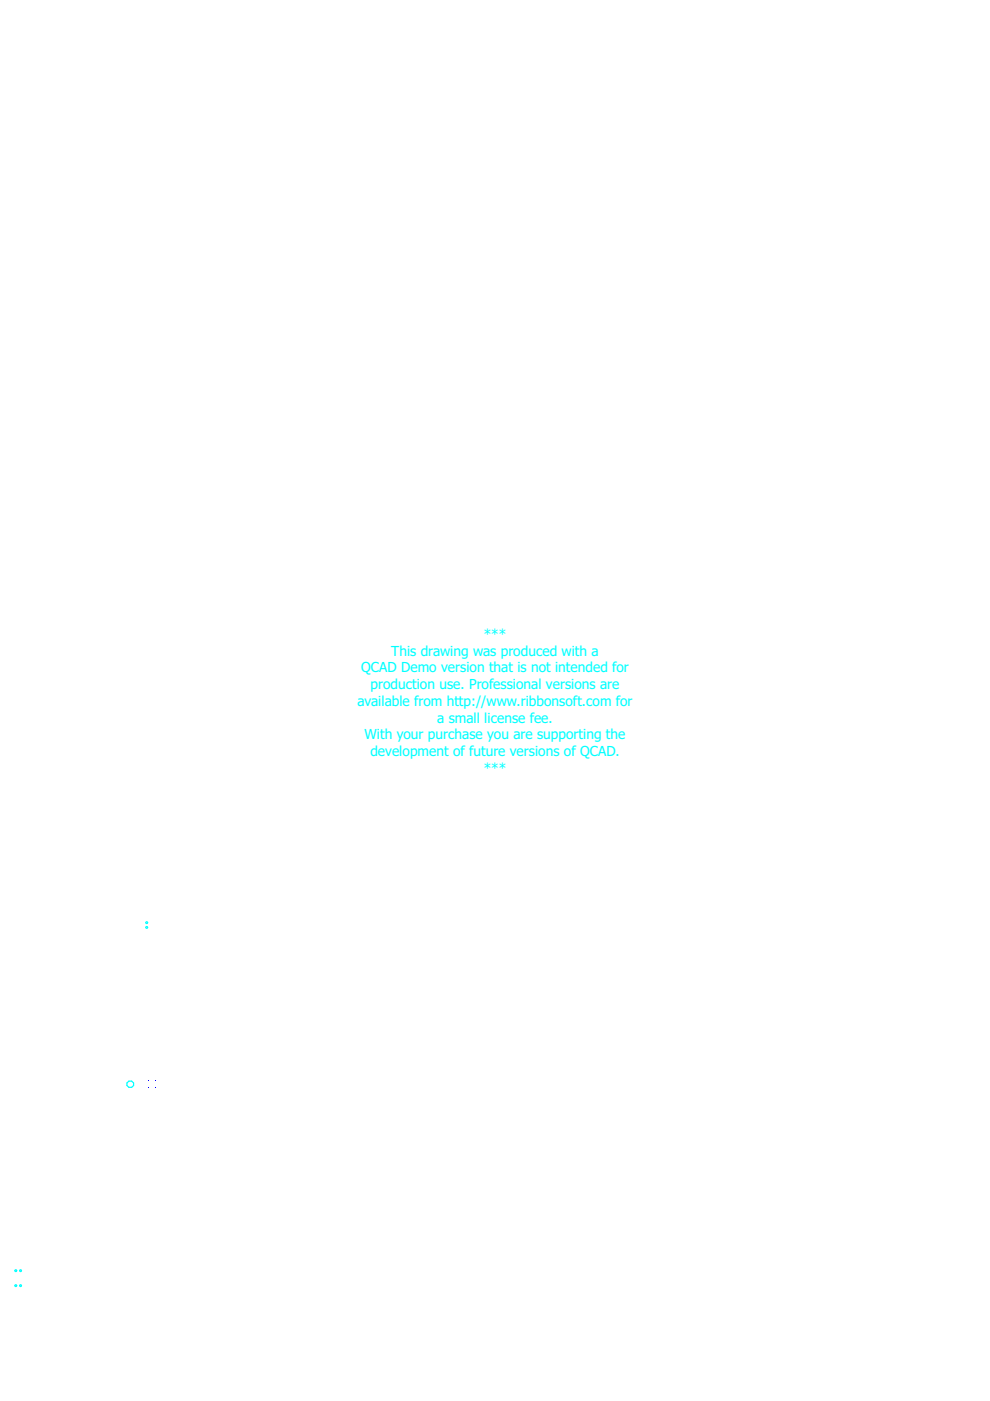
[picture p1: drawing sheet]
<svg xmlns="http://www.w3.org/2000/svg" width="210mm" height="297mm" viewBox="0 0 210 297" stroke-linecap="round" stroke-linejoin="round" font-family="sans-serif">
<defs><g id="words">
<g font-size="3.5" fill="#0ff">
<text x="102.6" y="135.4">***</text>
<text x="76.5" y="142.5">QCAD Demo version that is not intended for</text>
<text x="83" y="139">This drawing was produced with a</text>
<text x="75.8" y="149.7">available from http://www.ribbonsoft.com for</text>
<text x="78.6" y="146.1">production use. Professional versions are</text>
<text x="92.7" y="153.2">a small license fee.</text>
<text x="77.3" y="156.8">With your purchase you are supporting the</text>
<text x="78.5" y="160.3">development of future versions of QCAD.</text>
<text x="102.6" y="163.9">***</text>
</g>
</g></defs>
<g fill="none" stroke="#0ff" stroke-width=".25">
<circle cx="31.1" cy="196.6" r=".19"/>
<circle cx="31.1" cy="195.6" r=".19"/>
<circle cx="27.6" cy="229.9" r=".73"/>
<circle cx="3.3" cy="269.4" r=".19"/>
<circle cx="3.3" cy="272.6" r=".19"/>
<circle cx="4.4" cy="269.4" r=".19"/>
<circle cx="4.4" cy="272.6" r=".19"/>
</g>
<g fill="#00f">
<path d="M31.4 229.1h.2v.2h-.2z"/>
<path d="M33 229.1h.2v.2h-.2z"/>
<path d="M31.4 230.5h.2v.2h-.2z"/>
<path d="M33 230.5h.2v.2h-.2z"/>
</g>
<use href="#words"/>
</svg>
